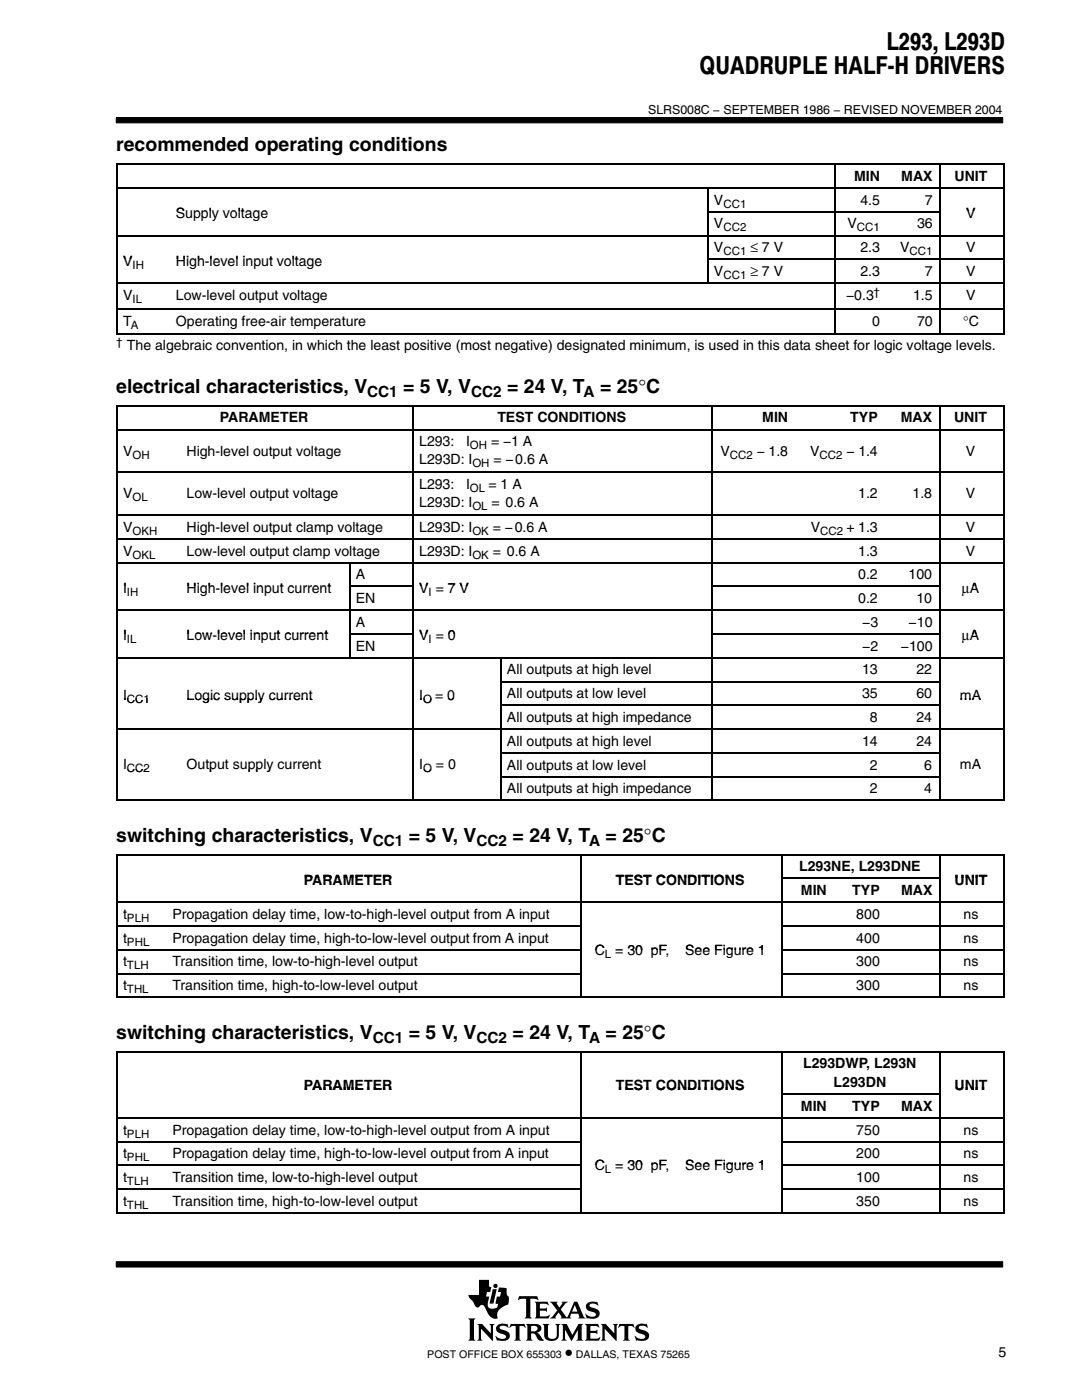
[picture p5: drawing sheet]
<svg xmlns="http://www.w3.org/2000/svg" width="216mm" height="279mm" viewBox="0 0 216 279" stroke-linecap="round" stroke-linejoin="round" font-family="sans-serif">
<defs><g id="words">
<g font-size="4.9">
<text x="176.9" y="9.9">L293, L293D</text>
<text x="139.6" y="14.8">QUADRUPLE HALF-H DRIVERS</text>
</g>
<g font-size="3.9">
<text x="23.2" y="30.2">recommended operating conditions</text>
<text x="23.2" y="78.4">electrical characteristics, V</text>
<text x="80.5" y="78.4">= 5 V, V</text>
<text x="101.2" y="78.4">= 24 V, T</text>
<text x="119.7" y="78.4">= 25°C</text>
<text x="23.2" y="168">switching characteristics, V</text>
<text x="81.6" y="168">= 5 V, V</text>
<text x="102.3" y="168">= 24 V, T</text>
<text x="120.8" y="168">= 25°C</text>
<text x="23.2" y="207.4">switching characteristics, V</text>
<text x="81.6" y="207.4">= 5 V, V</text>
<text x="102.3" y="207.4">= 24 V, T</text>
<text x="120.8" y="207.4">= 25°C</text>
</g>
<text font-size="3.5" x="112.7" y="271">•</text>
<g font-size="3.1">
<text x="73.3" y="79.2">CC1</text>
<text x="94" y="79.2">CC2</text>
<text x="116.5" y="79.2">A</text>
<text x="74.4" y="168.9">CC1</text>
<text x="95.1" y="168.9">CC2</text>
<text x="117.6" y="168.9">A</text>
<text x="74.4" y="208.2">CC1</text>
<text x="95.1" y="208.2">CC2</text>
<text x="117.6" y="208.2">A</text>
</g>
<g font-size="2.8">
<text x="142.5" y="40.8">V</text>
<text x="170.4" y="36.1">MIN</text>
<text x="171.7" y="40.8">4.5</text>
<text x="179.8" y="36.1">MAX</text>
<text x="184.5" y="40.8">7</text>
<text x="190.5" y="36.1">UNIT</text>
<text x="35.1" y="43.5">Supply voltage</text>
<text x="142.5" y="45.6">V</text>
<text x="169.1" y="45.6">V</text>
<text x="183" y="45.6">36</text>
<text x="192.8" y="43.5">V</text>
<text x="24.6" y="53">V</text>
<text x="35.1" y="53">High level input voltage</text>
<text x="35.1" y="53">High-level input voltage</text>
<text x="142.5" y="50.3">V</text>
<text x="149.7" y="50.3">≤ 7 V</text>
<text x="171.7" y="50.3">2.3</text>
<text x="179.6" y="50.3">V</text>
<text x="192.8" y="50.3">V</text>
<text x="24.6" y="59.8">V</text>
<text x="35.1" y="59.8">Low-level output voltage</text>
<text x="142.5" y="55.1">V</text>
<text x="149.7" y="55.1">≥ 7 V</text>
<text x="168.8" y="59.8">−0.3</text>
<text x="171.7" y="55.1">2.3</text>
<text x="182.2" y="59.8">1.5</text>
<text x="184.5" y="55.1">7</text>
<text x="192.8" y="55.1">V</text>
<text x="192.8" y="59.8">V</text>
<text x="24.6" y="65">T</text>
<text x="35.1" y="65">Operating free-air temperature</text>
<text x="174" y="65">0</text>
<text x="183" y="65">70</text>
<text x="192.2" y="65">°C</text>
<text x="25.3" y="69.9">The algebraic convention, in which the least positive (most negative) designated minimum, is used in this data sheet for logic voltage levels.</text>
<text x="43.9" y="84.3">PARAMETER</text>
<text x="83.6" y="89.1">L293:</text>
<text x="93" y="89.1">I</text>
<text x="98" y="89.1">= −1 A</text>
<text x="99.2" y="84.3">TEST CONDITIONS</text>
<text x="152.1" y="84.3">MIN</text>
<text x="169.7" y="84.3">TYP</text>
<text x="179.7" y="84.3">MAX</text>
<text x="190.4" y="84.3">UNIT</text>
<text x="24.6" y="90.9">V</text>
<text x="37.2" y="90.9">High-level output voltage</text>
<text x="83.6" y="92.6">L293D: I</text>
<text x="98.5" y="92.6">= −0.6 A</text>
<text x="143.7" y="90.9">V</text>
<text x="151" y="90.9">− 1.8</text>
<text x="161.6" y="90.9">V</text>
<text x="168.9" y="90.9">− 1.4</text>
<text x="192.7" y="90.9">V</text>
<text x="24.6" y="99.4">V</text>
<text x="37.2" y="99.4">Low-level output voltage</text>
<text x="83.6" y="97.6">L293:</text>
<text x="83.6" y="101.1">L293D: I</text>
<text x="93" y="97.6">I</text>
<text x="97.5" y="97.6">= 1 A</text>
<text x="98.1" y="101.1">= 0.6 A</text>
<text x="171.2" y="99.4">1.2</text>
<text x="182.1" y="99.4">1.8</text>
<text x="192.7" y="99.4">V</text>
<text x="24.6" y="106.1">V</text>
<text x="37.2" y="106.1">High-level output clamp voltage</text>
<text x="83.6" y="106.1">L293D: I</text>
<text x="98.3" y="106.1">= −0.6 A</text>
<text x="161.8" y="106.1">V</text>
<text x="168.9" y="106.1">+ 1.3</text>
<text x="192.7" y="106.1">V</text>
<text x="24.6" y="110.9">V</text>
<text x="37.2" y="110.9">Low-level output clamp voltage</text>
<text x="83.6" y="110.9">L293D: I</text>
<text x="98.4" y="110.9">= 0.6 A</text>
<text x="171.2" y="110.9">1.3</text>
<text x="192.7" y="110.9">V</text>
<text x="24.6" y="118.3">I</text>
<text x="37.2" y="118.3">High level input current</text>
<text x="37.2" y="118.3">High-level input current</text>
<text x="71" y="115.6">A</text>
<text x="83.6" y="118.3">V = 7 V</text>
<text x="83.6" y="118.3">V</text>
<text x="89.4" y="118.3">7 V</text>
<text x="171.2" y="115.6">0.2</text>
<text x="181.3" y="115.6">100</text>
<text x="191.9" y="118.3">µA</text>
<text x="193.5" y="118.3">A</text>
<text x="71" y="120.4">EN</text>
<text x="71" y="125.1">A</text>
<text x="171.2" y="120.4">0.2</text>
<text x="172" y="125.1">−3</text>
<text x="181.3" y="125.1">−10</text>
<text x="182.9" y="120.4">10</text>
<text x="24.6" y="127.8">I</text>
<text x="37.2" y="127.8">Low level input current</text>
<text x="37.2" y="127.8">Low-level input current</text>
<text x="71" y="129.9">EN</text>
<text x="83.6" y="127.8">V = 0</text>
<text x="83.6" y="127.8">V</text>
<text x="89.4" y="127.8">0</text>
<text x="172" y="129.9">−2</text>
<text x="179.7" y="129.9">−100</text>
<text x="191.9" y="127.8">µA</text>
<text x="193.5" y="127.8">A</text>
<text x="101.2" y="134.6">All outputs at high level</text>
<text x="172" y="134.6">13</text>
<text x="182.9" y="134.6">22</text>
<text x="24.6" y="139.7">I</text>
<text x="37.2" y="139.7">Logic supply current</text>
<text x="83.6" y="139.7">I</text>
<text x="86.8" y="139.7">= 0</text>
<text x="101.2" y="139.3">All outputs at low level</text>
<text x="172" y="139.3">35</text>
<text x="182.9" y="139.3">60</text>
<text x="191.5" y="139.7">mA</text>
<text x="101.2" y="144.1">All outputs at high impedance</text>
<text x="101.2" y="148.8">All outputs at high level</text>
<text x="172" y="148.8">14</text>
<text x="173.6" y="144.1">8</text>
<text x="182.9" y="144.1">24</text>
<text x="182.9" y="148.8">24</text>
<text x="24.6" y="153.6">I</text>
<text x="37.2" y="153.6">Output supply current</text>
<text x="41.8" y="153.6">p</text>
<text x="49.4" y="153.6">pp y</text>
<text x="83.6" y="153.6">I</text>
<text x="87" y="153.6">= 0</text>
<text x="101.2" y="153.6">All outputs at low level</text>
<text x="173.6" y="153.6">2</text>
<text x="184.4" y="153.6">6</text>
<text x="191.5" y="153.6">mA</text>
<text x="101.2" y="158.3">All outputs at high impedance</text>
<text x="173.6" y="158.3">2</text>
<text x="184.4" y="158.3">4</text>
<text x="159.5" y="173.9">L293NE, L293DNE</text>
<text x="60.6" y="176.6">PARAMETER</text>
<text x="122.9" y="176.6">TEST CONDITIONS</text>
<text x="159.8" y="178.6">MIN</text>
<text x="170.1" y="178.6">TYP</text>
<text x="179.8" y="178.6">MAX</text>
<text x="190.5" y="176.6">UNIT</text>
<text x="24.6" y="183.4">t</text>
<text x="34.4" y="183.4">Propagation delay time, low-to-high-level output from A input</text>
<text x="170.9" y="183.4">800</text>
<text x="192.3" y="183.4">ns</text>
<text x="24.6" y="188.1">t</text>
<text x="34.4" y="188.1">Propagation delay time, high-to-low-level output from A input</text>
<text x="118.7" y="190.5">C</text>
<text x="122.8" y="190.5">= 30 pF</text>
<text x="122.8" y="190.5">= 30 pF,</text>
<text x="136.7" y="190.5">See Figure 1</text>
<text x="170.9" y="188.1">400</text>
<text x="192.3" y="188.1">ns</text>
<text x="24.6" y="192.9">t</text>
<text x="24.6" y="197.6">t</text>
<text x="34.4" y="192.9">Transition time, low-to-high-level output</text>
<text x="34.4" y="197.6">Transition time, high-to-low-level output</text>
<text x="170.9" y="192.9">300</text>
<text x="170.9" y="197.6">300</text>
<text x="192.3" y="192.9">ns</text>
<text x="192.3" y="197.6">ns</text>
<text x="160.3" y="213.2">L293DWP, L293N</text>
<text x="60.6" y="217.6">PARAMETER</text>
<text x="122.9" y="217.6">TEST CONDITIONS</text>
<text x="159.8" y="221.7">MIN</text>
<text x="166.3" y="216.9">L293DN</text>
<text x="170.1" y="221.7">TYP</text>
<text x="179.8" y="221.7">MAX</text>
<text x="190.5" y="217.6">UNIT</text>
<text x="24.6" y="226.4">t</text>
<text x="34.4" y="226.4">Propagation delay time, low-to-high-level output from A input</text>
<text x="170.9" y="226.4">750</text>
<text x="192.3" y="226.4">ns</text>
<text x="24.6" y="231.2">t</text>
<text x="34.4" y="231.2">Propagation delay time, high-to-low-level output from A input</text>
<text x="118.7" y="233.5">C</text>
<text x="122.8" y="233.5">= 30 pF</text>
<text x="122.8" y="233.5">= 30 pF,</text>
<text x="136.7" y="233.5">See Figure 1</text>
<text x="170.9" y="231.2">200</text>
<text x="192.3" y="231.2">ns</text>
<text x="24.6" y="235.9">t</text>
<text x="34.4" y="235.9">Transition time, low-to-high-level output</text>
<text x="170.9" y="235.9">100</text>
<text x="192.3" y="235.9">ns</text>
<text x="24.6" y="240.6">t</text>
<text x="34.4" y="240.6">Transition time, high-to-low-level output</text>
<text x="170.9" y="240.6">350</text>
<text x="192.3" y="240.6">ns</text>
<text x="199.2" y="270.8">5</text>
</g>
<text font-size="2.5" x="129.3" y="22.7">SLRS008C − SEPTEMBER 1986 − REVISED NOVEMBER 2004</text>
<g font-size="2.3">
<text x="144.3" y="41.4">CC1</text>
<text x="144.3" y="46.2">CC2</text>
<text x="171" y="46.2">CC1</text>
<text x="26.4" y="53.6">IH</text>
<text x="144.3" y="50.9">CC1</text>
<text x="181.5" y="50.9">CC1</text>
<text x="144.3" y="55.7">CC1</text>
<text x="174.3" y="59">†</text>
<text x="26.1" y="65.6">A</text>
<text x="26.4" y="60.4">IL</text>
<text x="23.2" y="69">†</text>
<text x="93.8" y="89.7">OH</text>
<text x="26.4" y="91.5">OH</text>
<text x="94.3" y="93.2">OH</text>
<text x="145.6" y="91.5">CC2</text>
<text x="163.5" y="91.5">CC2</text>
<text x="26.4" y="100">OL</text>
<text x="93.8" y="98.2">OL</text>
<text x="94.3" y="101.7">OL</text>
<text x="26.4" y="106.7">OKH</text>
<text x="94.3" y="106.7">OK</text>
<text x="163.7" y="106.7">CC2</text>
<text x="26.4" y="111.5">OKL</text>
<text x="94.3" y="111.5">OK</text>
<text x="25.3" y="118.9">IH</text>
<text x="85.5" y="118.9">I</text>
<text x="25.3" y="128.4">IL</text>
<text x="85.5" y="128.4">I</text>
<text x="25.3" y="140.3">CC1</text>
<text x="84.4" y="140.3">O</text>
<text x="25.3" y="154.2">CC2</text>
<text x="84.4" y="154.2">O</text>
<text x="25.3" y="184">PLH</text>
<text x="25.3" y="188.7">PHL</text>
<text x="120.7" y="191.1">L</text>
<text x="25.3" y="193.5">TLH</text>
<text x="25.3" y="198.2">THL</text>
<text x="25.3" y="227">PLH</text>
<text x="25.3" y="231.8">PHL</text>
<text x="25.3" y="236.5">TLH</text>
<text x="120.7" y="234.1">L</text>
<text x="25.3" y="241.2">THL</text>
</g>
<g font-size="2.1">
<text x="85.3" y="271">POST OFFICE BOX 655303</text>
<text x="114.9" y="271">DALLAS, TEXAS 75265</text>
</g>
</g></defs>
<g fill="#000" stroke="#000" stroke-width=".2">
<path d="M23.2 23.5h176.9v1h-176.9z" fill-rule="evenodd"/>
<path d="M23.2 251.8h176.9v1.1h-176.9z" fill-rule="evenodd"/>
</g>
<g fill="#000">
<path d="M98.3 257.3h.8l-.6 2.9h-.8z"/>
<path d="M93.4 263.1h1.5l-.3 .4v3.7l.3 .4h-1.5l.3-.4v-3.7z" fill-rule="evenodd"/>
<path d="M95.2 264.2h1l1.7 1.9v-1.5l-.3-.4h1.1l-.3 .4v3l-2.4-2.4v2l.3 .4h-1.1l.3-.6v-2.3z" fill-rule="evenodd"/>
<path d="M95.6 255.4h2v1.3l.4 .2-.2 1h-.6l-.2 .9h.6l-.3 1.2 .1 .7a.9 .9 0 0 0 1.2 .4l.6-.1 .2-.8-.5-.1 .2-1.3h.7l.2-.9h-.7l.3-1 1.5 .2v1.1l.2 .4 .2 .2v.7a.81 .81 0 0 1-.6 1 2.73 2.73 0 0 0-1.7 1.7l.1 .9h-.1a1.81 1.81 0 0 1-2.1-1.5l-.3-.6a.7 .7 0 0 0-.6-.6 .7 .7 0 0 0-.7 .5 1.12 1.12 0 0 1-1.1-1l-.7-.8-.2-.7h2.1z" fill-rule="evenodd"/>
<path d="M99.2 264.6a1.71 1.71 0 0 1 1.7-.4l.2 .1 .1-.1 .3 .8-.6-.3-.8-.1a.41 .41 0 0 0-.4 .5 .41 .41 0 0 0 .5 .3 1.29 1.29 0 0 1 1.5 1.4 1.08 1.08 0 0 1-1.2 .8l-1.1-.1-.2 .1-.4-1 .8 .5 .5 .1 .6-.1 .3-.2a.72 .72 0 0 0-.9-.7 .99 .99 0 0 1-1-.5 .99 .99 0 0 1 .1-1.1z" fill-rule="evenodd"/>
<path d="M101.9 264.2h2.8l.2 .8-.7-.4h-.4l-.1 .2v2.4l.3 .4h-1.4l.3-.4v-2.4l-.1-.2h-.5l-.7 .4z" fill-rule="evenodd"/>
<path d="M103.6 258.7h3.6l.2 .8-.4-.3-1.2 .1v3.5l.3 .3h-1.4l.2-.2 .1-.3v-3.2l-.1-.2h-.8l-.7 .3z" fill-rule="evenodd"/>
<path d="M104.9 264.2h1.9a.9 .9 0 0 1 1 .4 .9 .9 0 0 1 0 1.1l-.7 .2 .5 .4 .9 1.2a1.2 1.2 0 0 1-1.6-1l-.3-.3-.6-.1v1l.3 .5h-1.4l.3-.6v-2.3z" fill-rule="evenodd"/>
<path d="M106.7 259.8h2.6l.1 .7-.5-.3-1.2 .1v.8h1.1l.3-.2v.9l-.4-.2h-1v1l.2 .1h1.2l.5-.3h.1l-.2 .7h-2.8l.3-.5v-2.3z" fill-rule="evenodd"/>
<path d="M108.3 264.2h1.3l-.3 .4v2a.65 .65 0 0 0 .7 .6h.6l.4-.4 .1-2.1-.3-.5h1l-.3 .4v1.8a1.54 1.54 0 0 1-2.4 1l-.5-.7v-2.1z" fill-rule="evenodd"/>
<path d="M112 264.2h1.1l1.1 2.2 1.2-2.2h1l-.3 .4v2.6l.3 .4h-1.4l.3-.4v-1.8l-1.3 2.2-1.3-2.2v1.7l.4 .5h-1.1l.3-.6v-2.3z" fill-rule="evenodd"/>
<path d="M109.7 259.8h1.6l-.2 .3 .5 .8 .6-.8-.1-.3h1.2l-.4 .3-1 1.2 1.2 1.6 1.5-3.1h.6l1.2 2.9 .4 .4-1.4-.1a.22 .22 0 0 0 .2-.1 .22 .22 0 0 0 0-.3l-.2-.4h-1.4l-.2 .7 .2 .2h-2.2l.2-.3-.5-.9-.7 .9 .2 .3h-1.3l.6-.4 .9-1.2z" fill-rule="evenodd"/>
<path d="M117.1 260.2a2.08 2.08 0 0 1 1.9-.3l.2-.2 .1 .9a1.22 1.22 0 0 0-1.7-.1 .82 .82 0 0 0 .9 .6 1.06 1.06 0 0 1 1.2 1.1 1.06 1.06 0 0 1-1.2 1l-1.2-.1-.2 .1-.3-1 .8 .5 .8 .1a.46 .46 0 0 0 .5-.5 .46 .46 0 0 0-.5-.4l-.2-.1a1.11 1.11 0 0 1-1.2-1.5z" fill-rule="evenodd"/>
<path d="M116.7 264.2h2.6l.2 .8-.6-.4-1.1 .1v.9h1.1l.3-.2v.9l-.4-.3h-1v1.1l1.3 .1 .7-.4-.3 .8h-2.8l.3-.4v-2.6z" fill-rule="evenodd"/>
<path d="M119.9 264.2h1l1.7 1.9v-1.5l-.3-.4h1l-.3 .4v3l-2.3-2.4v2l.3 .4h-1.1l.3-.4v-2.6z" fill-rule="evenodd"/>
<path d="M123.6 264.2h2.8l.2 .8-.6-.4h-.5l-.1 .2v2.4l.3 .4h-1.4l.3-.4v-2.4l-.1-.2h-.5l-.7 .4z" fill-rule="evenodd"/>
<path d="M127 264.6a1.74 1.74 0 0 1 1.6-.4l.3 .1 .1-.1 .3 .8h-.1a1.2 1.2 0 0 0-1.7-.1 1.47 1.47 0 0 0 1.3 .7 1.03 1.03 0 0 1 .7 1.2 1.03 1.03 0 0 1-1.2 .8l-1.1-.1-.2 .1-.4-1 .9 .5 .9 .1a.45 .45 0 0 0 .4-.6 .45 .45 0 0 0-.6-.3l-.2-.1a1.11 1.11 0 0 1-1.2-1.4z" fill-rule="evenodd"/>
<circle cx="98.9" cy="256.6" r=".43"/>
</g>
<g fill="#fff">
<path d="M114.7 260.4l.5 1.4h-1z"/>
<path d="M106 264.7l.6-.1a.56 .56 0 0 1 .6 .5 .56 .56 0 0 1-.6 .6h-.6z" fill-rule="evenodd"/>
</g>
<g fill="none" stroke="#000" stroke-width=".32">
<path d="M23.2 32.7h177.3M23.2 37.5h177.3M23.4 32.6v34.1M141.3 37.3v19M166.6 32.6v34.1M187.6 32.6v34.1M200.3 32.6v34.1M23.2 47h177.3M23.2 56.5h177.3M141.1 42.3h46.4M141.1 51.7h59.4M23.2 61.7h177.3"/>
<path d="M23.2 66.6h177.3M23.2 80.9h177.3M23.2 85.7h177.3M23.2 94.2h177.3M23.4 80.8v79.1M82.4 80.8v79.1M142.2 80.8v79.1M187.5 80.8v79.1M200.3 80.8v79.1M23.2 102.7h177.3M23.2 107.5h177.3M23.2 112.3h177.3"/>
<path d="M69.6 117h12.7M69.8 112.1v19M142 117h45.4M23.2 121.8h177.3M23.2 131.3h177.3M69.6 126.5h12.7M99.8 136h87.6M100 131.1v28.8M142 126.5h45.4M23.2 145.5h177.3M23.2 159.7h177.3M99.8 140.8h87.6"/>
<path d="M99.8 150.3h87.6M99.8 155h87.6M23.2 170.6h177.3M23.4 170.4v28.8M115.9 170.4v28.8M155.8 175.3h31.7M156 170.4v28.8M187.6 170.4v28.8M200.3 170.4v28.8M23.2 180.1h177.3M23.2 184.8h92.5M23.2 189.6h92.5"/>
<path d="M23.2 194.3h92.5M23.2 199h177.3M155.8 184.8h44.7M155.8 189.6h44.7M155.8 194.3h44.7M23.2 209.9h177.3M23.4 209.7v32.5M115.9 209.7v32.5M155.8 218.4h31.7M156 209.7v32.5M187.6 209.7v32.5M200.3 209.7v32.5"/>
<path d="M23.2 223.1h177.3M23.2 227.8h92.5M23.2 232.6h92.5M23.2 237.3h92.5M155.8 227.8h44.7M155.8 232.6h44.7M155.8 237.3h44.7M23.2 242.1h177.3"/>
</g>
<use href="#words"/>
</svg>
